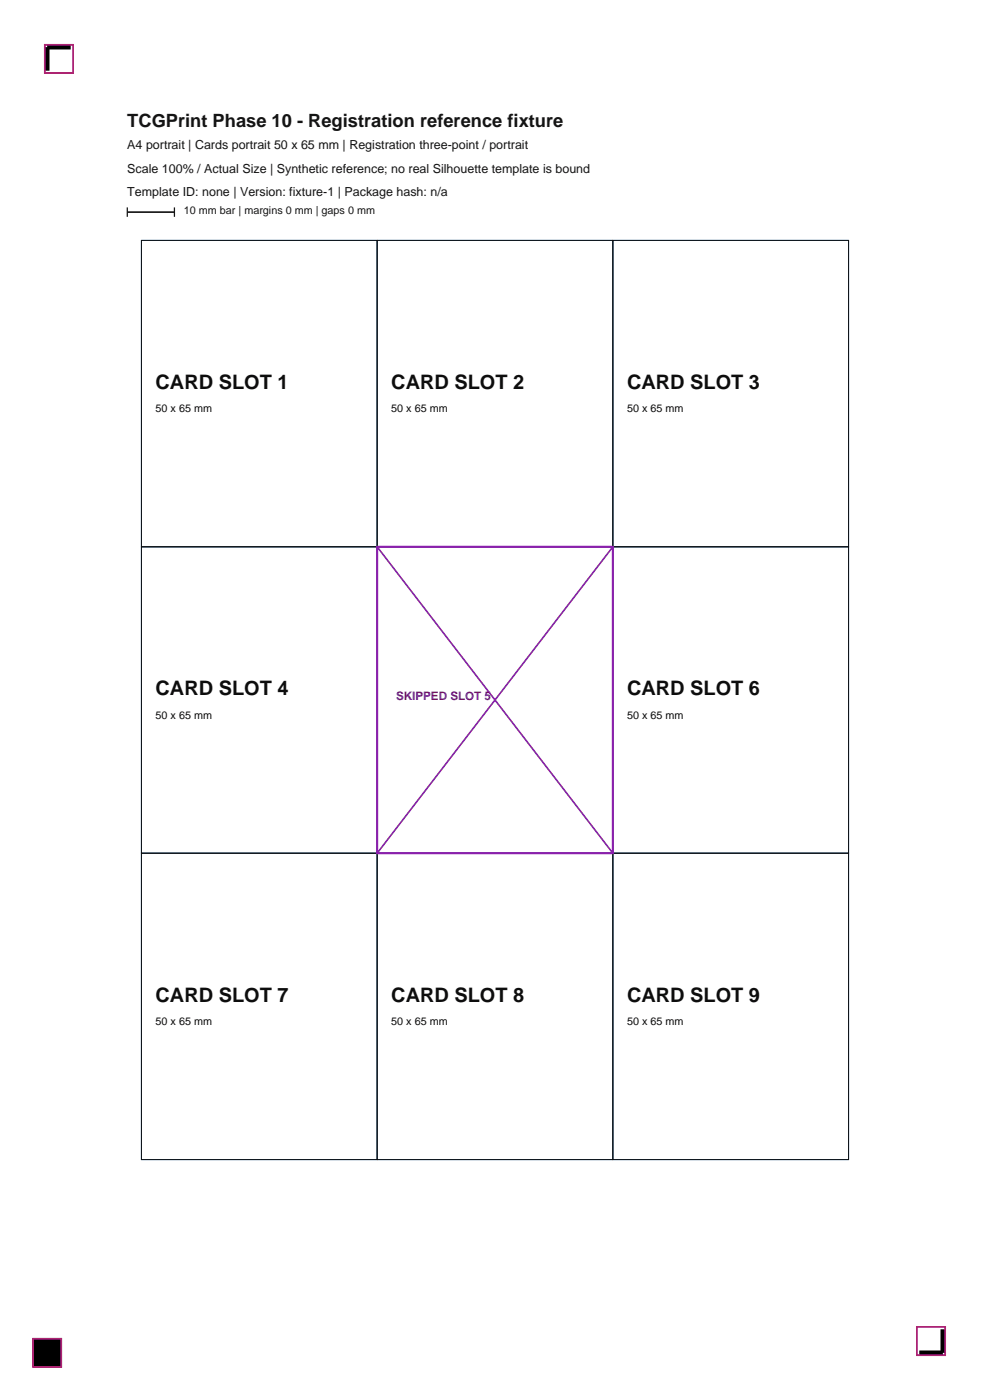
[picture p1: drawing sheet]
<svg xmlns="http://www.w3.org/2000/svg" width="210mm" height="297mm" viewBox="0 0 210 297" stroke-linecap="round" stroke-linejoin="round" font-family="sans-serif">
<defs><g id="words">
<g font-size="4.2" fill="#0d0d0d">
<text x="33" y="82.5">CARD SLOT 1</text>
<text x="83" y="82.5">CARD SLOT 2</text>
<text x="133" y="82.5">CARD SLOT 3</text>
<text x="33" y="147.5">CARD SLOT 4</text>
<text x="133" y="147.5">CARD SLOT 6</text>
<text x="33" y="212.5">CARD SLOT 7</text>
<text x="83" y="212.5">CARD SLOT 8</text>
<text x="133" y="212.5">CARD SLOT 9</text>
</g>
<text font-size="3.9" fill="#141414" x="27" y="26.9">TCGPrint Phase 10 - Registration reference fixture</text>
<g font-size="2.6" fill="#141414">
<text x="27" y="31.6">A4 portrait | Cards portrait 50 x 65 mm | Registration three-point / portrait</text>
<text x="27" y="36.6">Scale 100% / Actual Size | Synthetic reference; no real Silhouette template is bound</text>
<text x="27" y="41.6">Template ID: none | Version: fixture-1 | Package hash: n/a</text>
</g>
<text font-size="2.5" fill="#660a8c" x="84" y="148.5">SKIPPED SLOT 5</text>
<text font-size="2.3" fill="#141414" x="39" y="45.3">10 mm bar | margins 0 mm | gaps 0 mm</text>
<g font-size="2.3" fill="#0d0d0d">
<text x="33" y="87.5">50 x 65 mm</text>
<text x="83" y="87.5">50 x 65 mm</text>
<text x="133" y="87.5">50 x 65 mm</text>
<text x="33" y="152.5">50 x 65 mm</text>
<text x="133" y="152.5">50 x 65 mm</text>
<text x="33" y="217.5">50 x 65 mm</text>
<text x="83" y="217.5">50 x 65 mm</text>
<text x="133" y="217.5">50 x 65 mm</text>
</g>
</g></defs>
<path d="M30 51h150v195h-150zM80 51v195M130 51v195M30 116h150M30 181h150" fill="none" stroke="#1e88e5" stroke-width=".21"/>
<path d="M15 10h-5v5M200 282v5h-5" fill="none" stroke="#000" stroke-width="1" stroke-linecap="butt"/>
<path d="M7.5 284.5h5v5h-5z" fill="#000" stroke="#000" stroke-width="1" stroke-linecap="butt"/>
<path d="M27 45h10" fill="none" stroke="#141414" stroke-width=".35"/>
<path d="M27 44v2M37 44v2" fill="none" stroke="#141414" stroke-width=".26"/>
<path d="M9.5 9.5h6v6h-6zM7 284h6v6h-6zM194.5 281.5h6v6h-6z" fill="none" stroke="#d91f29" stroke-width=".35"/>
<path d="M30 51h50v65h-50zM80 51h50v65h-50zM130 51h50v65h-50zM30 116h50v65h-50zM130 116h50v65h-50zM30 181h50v65h-50zM80 181h50v65h-50zM130 181h50v65h-50z" fill="none" stroke="#0d0d0d" stroke-width=".21"/>
<path d="M80 116h50v65h-50z" fill="none" stroke="#8c1fad" stroke-width=".44"/>
<path d="M80 116l50 65M130 116l-50 65" fill="none" stroke="#8c1fad" stroke-width=".35"/>
<use href="#words"/>
</svg>
